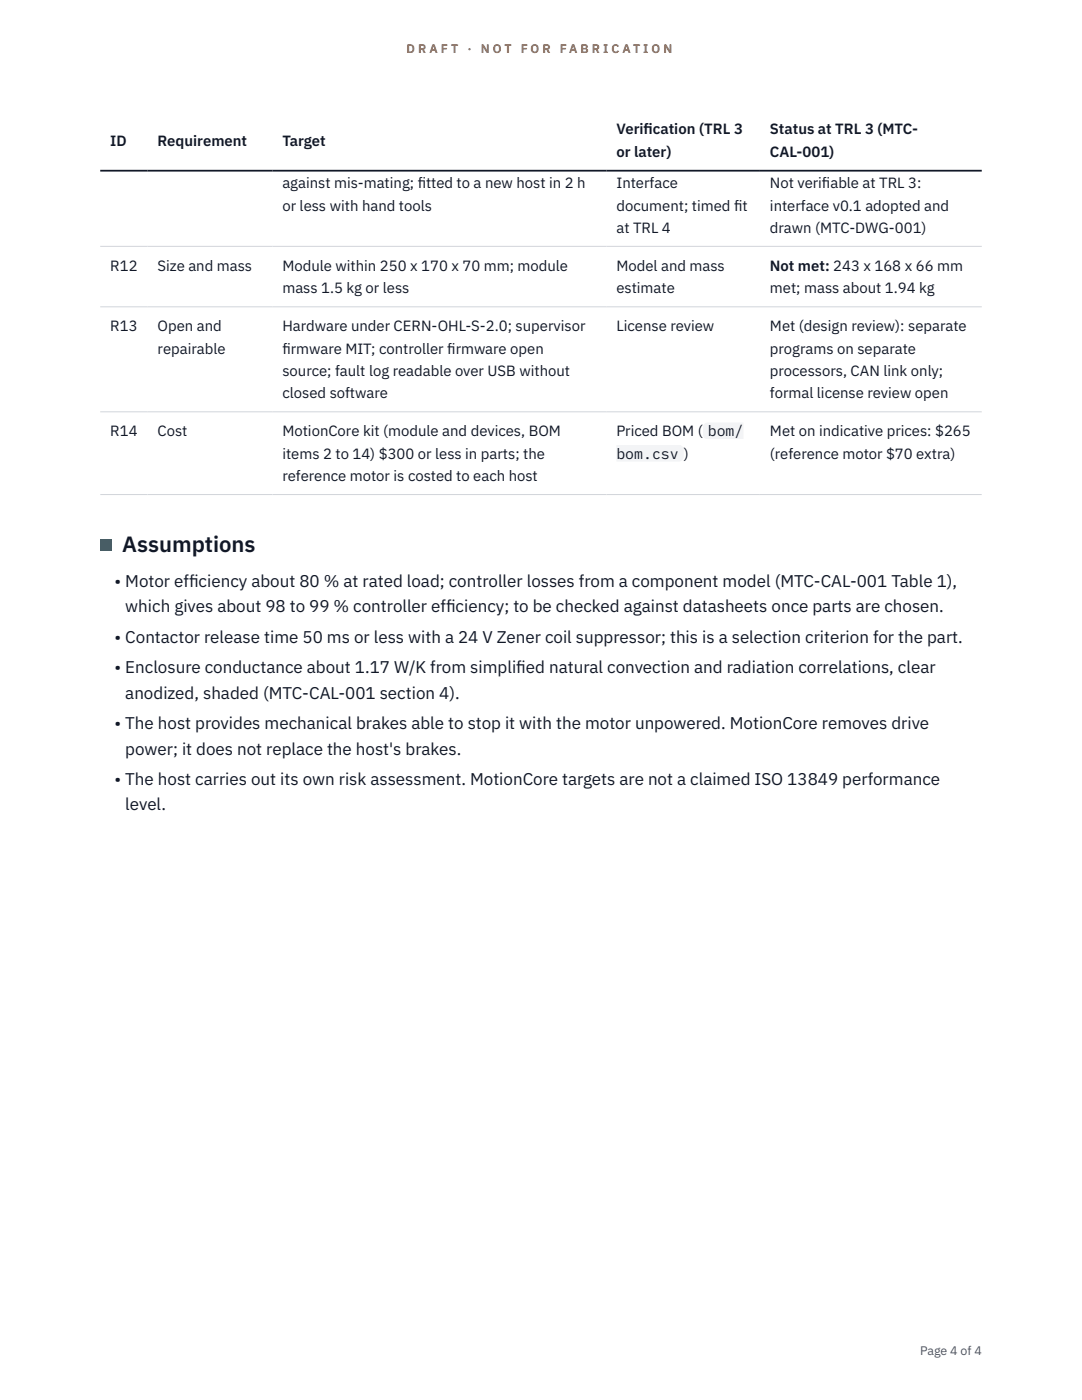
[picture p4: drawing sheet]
<svg xmlns="http://www.w3.org/2000/svg" width="216mm" height="279mm" viewBox="0 0 216 279" stroke-linecap="round" stroke-linejoin="round" font-family="sans-serif">
<defs><g id="words">
<text font-size="4.4" fill="#111827" x="24.4" y="110.2">Assumptions</text>
<g font-size="3.4" fill="#111827">
<text x="22.9" y="117.1">• Motor eff</text>
<text x="37.7" y="117.1">iciency about 80 % at rated load; controller losses from a component model (MTC-CAL-001 Table 1),</text>
<text x="25" y="122.2">which gives about 98 to 99 % controller eff</text>
<text x="89" y="122.2">iciency; to be checked against datasheets once parts are chosen.</text>
<text x="22.9" y="128.3">• Contactor release time 50 ms or less with a 24 V Zener coil suppressor; this is a selection criterion for the part.</text>
<text x="22.9" y="134.4">• Enclosure conductance about 1.17 W/K from simplif</text>
<text x="103" y="134.4">ied natural convection and radiation correlations, clear</text>
<text x="25" y="139.4">anodized, shaded (MTC-CAL-001 section 4).</text>
<text x="22.9" y="145.5">• The host provides mechanical brakes able to stop it with the motor unpowered. MotionCore removes drive</text>
<text x="25" y="150.6">power; it does not replace the host's brakes.</text>
<text x="22.9" y="156.7">• The host carries out its own risk assessment. MotionCore targets are not a claimed ISO 13849 performance</text>
<text x="25" y="161.8">level.</text>
</g>
<g font-size="3" fill="#111827">
<text x="22" y="29.1">ID</text>
<text x="31.5" y="29.1">Requirement</text>
<text x="56.3" y="29.1">Target</text>
<text x="123" y="26.8">Verif</text>
<text x="128.4" y="26.8">ication (TRL 3</text>
<text x="153.6" y="26.8">Status at TRL 3 (MTC-</text>
<text x="123" y="31.3">or later)</text>
<text x="153.6" y="31.3">CAL-001)</text>
<text x="56.3" y="37.6">against mis-mating; f</text>
<text x="83.3" y="37.6">itted to a new host in 2 h</text>
<text x="123" y="37.6">Interface</text>
<text x="153.6" y="37.6">Not verif</text>
<text x="164" y="37.6">iable at TRL 3:</text>
<text x="56.3" y="42">or less with hand tools</text>
<text x="123" y="42">document; timed f</text>
<text x="123" y="46.5">at TRL 4</text>
<text x="146.5" y="42">it</text>
<text x="153.6" y="42">interface v0.1 adopted and</text>
<text x="153.6" y="46.5">drawn (MTC-DWG-001)</text>
<text x="22" y="54.1">R12</text>
<text x="31.5" y="54.1">Size and mass</text>
<text x="56.3" y="54.1">Module within 250 x 170 x 70 mm; module</text>
<text x="56.3" y="58.5">mass 1.5 kg or less</text>
<text x="123" y="54.1">Model and mass</text>
<text x="123" y="58.5">estimate</text>
<text x="153.6" y="54.1">Not met: 243 x 168 x 66 mm</text>
<text x="153.6" y="58.5">met; mass about 1.94 kg</text>
<text x="22" y="66.2">R13</text>
<text x="31.5" y="66.2">Open and</text>
<text x="31.5" y="70.6">repairable</text>
<text x="56.3" y="66.2">Hardware under CERN-OHL-S-2.0; supervisor</text>
<text x="56.3" y="70.6">f</text>
<text x="56.3" y="70.6">irmware MIT; controller f</text>
<text x="89.2" y="70.6">irmware open</text>
<text x="123" y="66.2">License review</text>
<text x="153.6" y="66.2">Met (design review): separate</text>
<text x="153.6" y="70.6">programs on separate</text>
<text x="56.3" y="75">source; fault log readable over USB without</text>
<text x="153.6" y="75">processors, CAN link only;</text>
<text x="56.3" y="79.5">closed software</text>
<text x="153.6" y="79.5">formal license review open</text>
<text x="22" y="87.1">R14</text>
<text x="31.5" y="87.1">Cost</text>
<text x="56.3" y="87.1">MotionCore kit (module and devices, BOM</text>
<text x="123" y="87.1">Priced BOM (</text>
<text x="141.2" y="87.1">bom/</text>
<text x="153.6" y="87.1">Met on indicative prices: $265</text>
<text x="56.3" y="91.6">items 2 to 14) $300 or less in parts; the</text>
<text x="123" y="91.6">bom.csv</text>
<text x="136.4" y="91.6">)</text>
<text x="153.6" y="91.6">(reference motor $70 extra)</text>
<text x="56.3" y="96">reference motor is costed to each host</text>
</g>
<g font-size="2.5" fill="#b45309">
<text x="81.1" y="10.5">D R A F T</text>
<text x="93.3" y="10.5">·</text>
<text x="95.9" y="10.5">N O T</text>
<text x="103.9" y="10.5">F O R</text>
<text x="111.7" y="10.5">F A B R I C A T I O N</text>
</g>
<text font-size="2.5" fill="#4b5563" x="183.6" y="270.3">Page 4 of 4</text>
</g></defs>
<path d="M20 49.2h175.9M20 61.2h175.9M20 82.2h175.9M20 98.7h175.9" fill="none" stroke="#d1d5db" stroke-width=".2"/>
<path d="M20 34.1h175.9" fill="none" stroke="#111827" stroke-width=".35"/>
<g fill="#f3f4f6">
<path d="M140.2 84.3h8.2v3.4h-8.2z"/>
<path d="M123 88.8h13.4v3.3h-13.4z"/>
</g>
<path d="M20 107.6h2.2v2.2h-2.2z" fill="#0f766e"/>
<use href="#words"/>
</svg>
